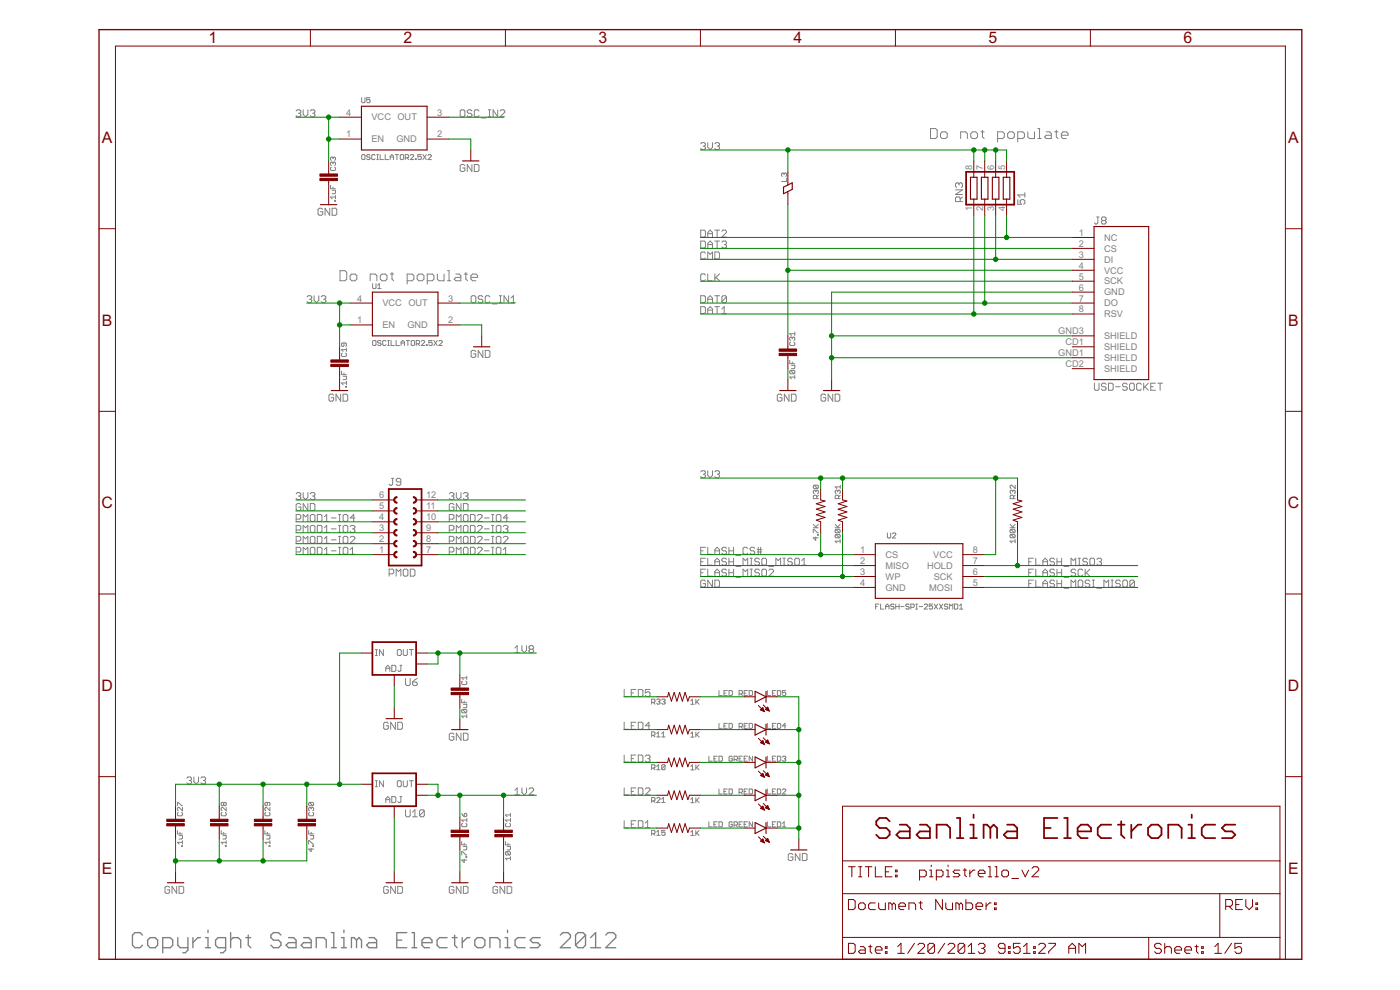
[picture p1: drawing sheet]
<svg xmlns="http://www.w3.org/2000/svg" width="420mm" height="297mm" viewBox="0 0 420 297" stroke-linecap="round" stroke-linejoin="round" font-family="sans-serif">
<defs><g id="words">
<g font-size="5.3" fill="#800000">
<text x="62.6" y="13">1</text>
<text x="121.1" y="13">2</text>
<text x="179.6" y="13">3</text>
<text x="238.2" y="13">4</text>
<text x="296.7" y="13">5</text>
<text x="355.2" y="13">6</text>
<text x="30.6" y="42.9">A</text>
<text x="386.6" y="42.9">A</text>
<text x="30.6" y="97.7">B</text>
<text x="386.6" y="97.7">B</text>
<text x="30.5" y="152.5">C</text>
<text x="386.5" y="152.5">C</text>
<text x="30.5" y="207.3">D</text>
<text x="386.5" y="207.3">D</text>
<text x="30.6" y="262.1">E</text>
<text x="386.6" y="262.1">E</text>
</g>
<g font-size="3.1" fill="#808080">
<text x="103.9" y="34.7">4</text>
<text x="131.2" y="34.7">3</text>
<text x="103.9" y="41.3">1</text>
<text x="111.5" y="36.1">VCC OUT</text>
<text x="131.2" y="41.3">2</text>
<text x="111.5" y="42.7">EN</text>
<text x="119" y="42.7">GND</text>
<text x="291.8" y="51.1" transform="rotate(-90 291.8 51.1)">8</text>
<text x="295.1" y="51.1" transform="rotate(-90 295.1 51.1)">7</text>
<text x="298.3" y="51.1" transform="rotate(-90 298.3 51.1)">6</text>
<text x="301.6" y="51.1" transform="rotate(-90 301.6 51.1)">5</text>
<text x="291.8" y="63.4" transform="rotate(-90 291.8 63.4)">1</text>
<text x="295.1" y="63.4" transform="rotate(-90 295.1 63.4)">2</text>
<text x="298.3" y="63.4" transform="rotate(-90 298.3 63.4)">3</text>
<text x="301.6" y="63.4" transform="rotate(-90 301.6 63.4)">4</text>
<text x="323.8" y="70.8">1</text>
<text x="323.8" y="74.1">2</text>
<text x="323.8" y="77.3">3</text>
<text x="331.4" y="75.5">CS</text>
<text x="331.4" y="72.2">NC</text>
<text x="323.8" y="83.9">5</text>
<text x="323.8" y="80.6">4</text>
<text x="331.4" y="78.8">DI</text>
<text x="331.4" y="82.1">VCC</text>
<text x="323.8" y="87.2">6</text>
<text x="331.4" y="88.6">GND</text>
<text x="331.4" y="85.4">SCK</text>
<text x="107.2" y="90.5">4</text>
<text x="114.8" y="91.9">VCC OUT</text>
<text x="134.5" y="90.5">3</text>
<text x="323.8" y="90.5">7</text>
<text x="323.8" y="93.8">8</text>
<text x="331.4" y="91.9">DO</text>
<text x="331.4" y="95.2">RSV</text>
<text x="107.2" y="97">1</text>
<text x="114.8" y="98.5">EN</text>
<text x="122.2" y="98.5">GND</text>
<text x="134.5" y="97">2</text>
<text x="317.6" y="100.3">GND3</text>
<text x="331.4" y="101.8">SHIELD</text>
<text x="317.6" y="106.9">GND1</text>
<text x="319.8" y="103.6">CD1</text>
<text x="331.4" y="105">SHIELD</text>
<text x="319.8" y="110.2">CD2</text>
<text x="331.4" y="108.3">SHIELD</text>
<text x="331.4" y="111.6">SHIELD</text>
<text x="113.8" y="149.5">6</text>
<text x="127.9" y="149.5">12</text>
<text x="113.8" y="152.8">5</text>
<text x="127.9" y="152.8">11</text>
<text x="113.8" y="159.4">3</text>
<text x="113.8" y="156.1">4</text>
<text x="127.9" y="159.4">9</text>
<text x="127.9" y="156.1">10</text>
<text x="113.8" y="165.9">1</text>
<text x="113.8" y="162.7">2</text>
<text x="127.9" y="165.9">7</text>
<text x="127.9" y="162.7">8</text>
<text x="258.1" y="165.9">1</text>
<text x="265.7" y="167.4">CS</text>
<text x="280.1" y="167.4">VCC</text>
<text x="292" y="165.9">8</text>
<text x="258.1" y="169.2">2</text>
<text x="258.1" y="172.5">3</text>
<text x="265.7" y="170.7">MISO</text>
<text x="265.7" y="174">WP</text>
<text x="278.2" y="170.7">HOLD</text>
<text x="280.2" y="174">SCK</text>
<text x="292" y="169.2">7</text>
<text x="292" y="172.5">6</text>
<text x="258.1" y="175.8">4</text>
<text x="265.7" y="177.2">GND</text>
<text x="278.9" y="177.2">MOSI</text>
<text x="292" y="175.8">5</text>
</g>
</g></defs>
<g fill="none" stroke="#808080" stroke-width=".4">
<path d="M62.4 279.1v.7M69.2 279.8v4.6M99.4 279.8h.8v4.6M103.2 279.1v.7M122.1 279.8h-3v4.6h3M123.6 279.8h.8v4.6M152.3 279.1v.7M42.8 280.6l-.8-.8h-1.5l-.7 .8v3l.7 .8h1.5l.8-.8M45 281.3h1.6l.7 .8v1.5l-.7 .8h-1.6l-.7-.8v-1.5zM48.8 284.4h2.3l.7-.8v-1.5l-.7-.8h-2.3v4.6M53.4 281.3v2.3l.7 .8h2.3M56.4 281.3v3.8l-.8 .8h-.7"/>
<path d="M57.9 281.3v3.1M60.2 281.3h-.8l-1.5 1.5M61.7 284.4h1.5M61.7 281.3h.7v3.1M67.7 284.4h-2.3l-.7-.8v-1.5l.7-.8h2.3v3.8l-.7 .8h-.8M69.2 282.1l.8-.8h1.5l.7 .8v2.3M73.7 281.3h1.6M74.5 280.6v3l.8 .8M84.3 280.6l-.7-.8h-1.5l-.8 .8v.7l.8 .8h1.5l.7 .7v.8l-.7 .8h-1.5l-.8-.8M86.6 281.3h1.5l.8 .8v2.3h-2.3l-.8-.8 .8-.8h2.3M91.1 281.3h1.5l.8 .8v2.3h-2.3l-.7-.8 .7-.8h2.3M94.9 284.4v-3.1h2.3l.7 .8v2.3"/>
<path d="M99.4 284.4h1.5M102.5 284.4h1.5M102.5 281.3h.7v3.1M107 282.1l-.8-.8h-.7v3.1M107 282.1v2.3M107 282.1l.7-.8 .8 .8v2.3M110.8 281.3h1.5l.7 .8v2.3h-2.2l-.8-.8 .8-.8h2.2M119.1 282.1h1.5M123.6 284.4h1.5M126.6 282.8h3v-.7l-.7-.8h-1.5l-.8 .8v1.5l.8 .8h1.5M134.2 281.3h-2.3l-.7 .8v1.5l.7 .8h2.3M135.7 281.3h1.5"/>
<path d="M136.4 280.6v3l.8 .8M138.7 281.3v3.1M141 281.3h-.8l-1.5 1.5M142.5 282.1l.8-.8h1.5l.7 .8v1.5l-.7 .8h-1.5l-.8-.8zM147 284.4v-3.1h2.3l.8 .8v2.3M151.6 284.4h1.5M151.6 281.3h.7v3.1M157.6 281.3h-2.3l-.7 .8v1.5l.7 .8h2.3M162.1 281.3h-2.2l-.8 .8 .8 .7h1.5l.7 .8-.7 .8h-2.3M168.2 280.6l.7-.8h1.5l.8 .8v.7l-3 3.1h3M175.7 280.6l-.7-.8h-1.5l-.8 .8v3M175.7 280.6v3l-.7 .8h-1.5l-.8-.8"/>
<path d="M175.7 280.6l-3 3M177.2 284.4h3.1M177.2 281.3l1.6-1.5v4.6M181.8 280.6l.7-.8h1.5l.8 .8v.7l-3 3.1h3"/>
</g>
<g fill="none" stroke="#808080" stroke-width=".3">
<path d="M88.9 33.3l.3-.3h.7l.4 .3v.4l-.4 .3M89.6 34h.3M89.9 34l.4 .4-.4 .7h-.7l-.3-.4M91 33v1.4l.7 .7 .7-.7v-1.4M93.1 33.3l.4-.3h.7l.3 .3v.4l-.3 .3M93.8 34h.4M94.2 34l.3 .4-.3 .7h-.7l-.4-.4M108.5 29.3v1.3l.3 .2h.5l.2-.2v-1.3M111.1 29.3h-1.1v.8l.8-.3 .3 .3v.5l-.3 .2h-.5l-.3-.2M138.5 33h.6l.4 .3v1.4l-.4 .4h-.6l-.4-.4v-1.4zM141.6 33.3l-.3-.3h-.7l-.4 .3v.4l.4 .3h.7l.3 .4v.3l-.3 .4h-.7l-.4-.4M143.7 33.3l-.3-.3h-.7l-.4 .3v1.4l.4 .4h.7l.3-.4"/>
<path d="M144.5 35.4h1.4M146.6 33h.7M146.6 35.1h.7M146.9 33v2.1M149.4 33v2.1l-1.4-2.1v2.1M150.1 33.3l.4-.3h.7l.3 .3v.4l-1.4 1.4h1.4M279.3 38.6h1.5l.5 .5v2l-.5 .5h-1.5zM294.4 39.6h1M294.9 39.1v2l.5 .5M308.5 39.6v1.5l.4 .5h1.6v-2M311.5 38.6h.5v3M314 39.6h1l.5 .5v1.5h-1.5l-.5-.5 .5-.5h1.5"/>
<path d="M316.5 39.6h1M317 39.1v2l.5 .5M99.2 55.6v1h1.5M99.4 50.2l-.2 .2v.5l.2 .3h1l.3-.3v-.5l-.3-.2M99.7 57.1h1v.8l-.3 .2h-.7M99.9 47.4l-.2-.3-.5 .3v.5l.2 .2M99.9 47.4l.3-.3 .5 .3v.5l-.3 .2M99.9 48.9l.3-.3 .5 .3v.5l-.3 .3M99.9 48.9l-.2-.3-.5 .3v.5l.2 .3M99.9 47.4v.2M99.9 48.9v.2M99.9 56.1v.5"/>
<path d="M100.7 58.6v1M100.7 59.1h-1.5l.5 .5M108.8 46.4h.5l.2 .2v1l-.2 .3h-.5l-.3-.3v-1zM111.1 46.6l-.3-.2h-.5l-.3 .5 .8 .2 .3 .5-.3 .3h-.5l-.3-.3M112.6 46.6l-.3-.2h-.5l-.2 .2v1l.2 .3h.5l.3-.3M113.1 46.4h.5M113.1 47.9h.5M113.3 46.4v1.5M114.1 46.4v1.5h1M115.6 46.4v1.5h1M117.1 47.1h1M117.1 47.9v-1l.5-.5 .5 .5v1"/>
<path d="M118.6 46.4h1M119.1 46.4v1.5M120.4 46.4h.5l.2 .2v1l-.2 .3h-.5l-.3-.3v-1zM121.6 47.4h.8l.2-.3v-.5l-.2-.2h-.8v1.5M122.1 47.4l.5 .5M123.1 46.6l.3-.2h.5l.2 .2v.3l-1 1h1M124.7 47.6h.2v.3h-.2zM126.4 46.4h-1v.7l.5-.2 .5 .2v.5l-.2 .3h-.5l-.3-.3M126.9 46.4l1 1.5M127.9 46.4l-1 1.5M128.4 46.6l.3-.2h.5l.2 .2v.3l-1 1h1M139.5 49.7l-.4-.3h-.6l-.4 .3v1.4l.4 .4h.6l.4-.4v-.7h-.7"/>
<path d="M141.6 49.4v2.1l-1.4-2.1v2.1M142.3 49.4h1.1l.3 .3v1.4l-.3 .4h-1.1zM210.3 43.1l.4-.3h.6l.4 .3v.4l-.4 .3M211 43.8h.3M211.3 43.8l.4 .4v.3l-.4 .4h-.6l-.4-.4M212.4 42.8v1.4l.7 .7 .7-.7v-1.4M214.5 43.1l.4-.3h.7l.3 .3v.4l-.3 .3M215.2 43.8h.4M215.6 43.8l.3 .4v.3l-.3 .4h-.7l-.4-.4M235.3 52.2l.3-.3 .5 .3v.5l-.3 .2M235.3 52.2l-.2-.3-.6 .3v.5l.3 .2M235.3 52.2v.2"/>
<path d="M236.1 53.4v1h-1.6M282.3 40.1l.5-.5h1l.5 .5v1l-.5 .5h-1l-.5-.5zM286.8 57h2.1l-2.1 1.4h2.1M287.8 55.2l-.3-.4h-.4l-.3 .4v.7l.3 .4M287.8 55.2l.4-.4h.3l.4 .4v.7l-.4 .4M287.8 55.2v.3M288.3 41.6v-2h1.5l.5 .5v1.5M288.9 59.1l-.7 .7M291.3 40.1l.5-.5h1l.5 .5v1l-.5 .5h-1l-.5-.5zM299.4 41.6h1.5l.5-.5v-1l-.5-.5h-1.5v3M302.4 40.1l.5-.5h1l.5 .5v1l-.5 .5h-1l-.5-.5zM305.4 41.6h1.5l.5-.5v-1l-.5-.5h-1.5v3"/>
<path d="M305.5 59.9v1.4h1l-.3-.7v-.3l.3-.4h.7l.4 .4v.7l-.4 .3M307.6 57.8v1.4M307.6 58.5h-2.1l.7 .7M311.5 41.6h1M318.5 40.6h2v-.5l-.5-.5h-1l-.5 .5v1l.5 .5h1M96.9 62.8l-.4-.3h-.7l-.4 .3v1.4l.4 .4h.7l.4-.4v-.7h-.8M99 62.5v2.1l-1.4-2.1v2.1M99.7 62.5h1l.4 .3v1.4l-.4 .4h-1zM100.4 60.1h.3v.3h-.3zM210.3 69h1l.4 .4v1.4l-.4 .3h-1zM210.3 72.3h1l.4 .4v1.4l-.4 .3h-1zM211.7 76l-.4-.4h-.6l-.4 .4v1.4l.4 .3h.6l.4-.3"/>
<path d="M212.4 71.1v-1.4l.7-.7 .7 .7v1.4M212.4 74.4v-1.4l.7-.7 .7 .7v1.4M212.4 77.7v-2.1l.7 .7 .7-.7v2.1M212.4 73.4h1.4M212.4 70.1h1.4M214.5 75.6h1.1l.3 .4v1.4l-.3 .3h-1.1zM214.5 72.3h1.4M214.5 69h1.4M215.2 69v2.1M215.2 72.3v2.1M216.6 72.7l.4-.4h.7l.3 .4-.3 .7M216.6 69.4l.4-.4h.7l.3 .4v.3l-1.4 1.4h1.4"/>
<path d="M217.3 73.4h.4M217.7 73.4l.3 .3v.4l-.3 .3h-.7l-.4-.3M288.2 60.5v-1.1l-.4-.3h-.7l-.3 .3v1.1h2.1M329.1 65.1h.7M329.5 65.1v1.8l-.4 .3h-.3l-.4-.3M330.9 66.2l-.3-.4v-.4l.3-.3h.7l.4 .3v.4l-.4 .4M330.9 66.2l-.3 .3v.4l.3 .3h.7l.4-.3v-.4l-.4-.3M330.9 66.2h.7M92.2 89.1l.3-.4h.7l.4 .4-.4 .7M92.9 89.8h.3M93.2 89.8l.4 .3v.4l-.4 .3h-.7l-.3-.3M94.3 88.7v1.4l.7 .7 .7-.7v-1.4"/>
<path d="M96.4 89.1l.4-.4h.7l.3 .4-.3 .7M97.1 89.8h.4M97.5 89.8l.3 .3v.4l-.3 .3h-.7l-.4-.3M102 81.2h1.5l.6 .5v2l-.6 .5h-1.5zM105.1 82.7l.5-.5h1l.5 .5v1l-.5 .5h-1l-.5-.5zM111.1 84.2v-2h1.5l.5 .5v1.5M111.8 85.1v1.3l.3 .2 .7-.2v-1.3M113.3 86.6h1M113.3 85.6l.5-.5v1.5M114.1 82.7l.5-.5h1l.5 .5v1l-.5 .5h-1l-.5-.5zM117.2 82.2h1M117.6 81.7v2l.6 .5"/>
<path d="M122.2 84.2h1.5l.5-.5v-1l-.5-.5h-1.5v3M125.2 82.7l.5-.5h1l.5 .5v1l-.5 .5h-1l-.5-.5zM128.2 84.2h1.6l.4-.5v-1l-.4-.5h-1.6v3M131.3 82.2v1.5l.5 .5h1.5v-2M134.3 84.2h1M134.3 81.2h.5v3M136.8 82.2h1l.5 .5v1.5h-1.5l-.5-.5 .5-.5h1.5M139.3 82.2h1M139.8 81.7v2l.5 .5M141.3 83.2h2v-.5l-.5-.5h-1l-.5 .5v1l.5 .5h1M141.7 88.7h.7l.4 .4v1.4l-.4 .3h-.7l-.3-.3v-1.4zM144.9 89.1l-.4-.4h-.7l-.3 .7 .3 .4h.7l.4 .3v.4l-.4 .3h-.7l-.3-.3"/>
<path d="M147 89.1l-.3-.4h-.7l-.4 .4v1.4l.4 .3h.7l.3-.3M147.7 91.2h1.4M149.8 88.7h.8M149.8 90.8h.8M150.2 88.7v2.1M152.7 88.7v2.1l-1.4-2.1v2.1M153.4 90.8h1.4M153.4 89.4l.7-.7v2.1M210.3 88.7h1l.4 .4v1.4l-.4 .3h-1zM210.3 92h1l.4 .4v1.4l-.4 .3h-1zM211.7 82.5l-.4-.3h-.6l-.4 .3v1.4l.4 .4h.6l.4-.4M212.4 82.2v2.1h1.4"/>
<path d="M212.4 90.8v-1.4l.7-.7 .7 .7v1.4M212.4 94.1v-1.4l.7-.7 .7 .7v1.4M212.4 89.8h1.4M212.4 93.1h1.4M214.5 82.2v2.1M214.5 88.7h1.4M214.5 92h1.4M214.9 83.2l1 1.1M215.2 88.7v2.1M215.2 92v2.1M215.9 82.2l-1.4 1.4M216.6 94.1h1.4"/>
<path d="M216.6 92.7l.7-.7v2.1M218 89.1v1.4l-.3 .3h-.7l-.4-.3M218 89.1l-.3-.4h-.7l-.4 .4v1.4M218 89.1l-1.4 1.4M238.5 99.6v1M100.1 118.6l-.3-.3h-.7l-.4 .3v1.4l.4 .4h.7l.3-.4v-.7h-.7M102.2 118.3v2.1l-1.4-2.1v2.1M102.5 111.4v1h1.5M102.7 105.9l-.2 .3v.5l.2 .3h1l.3-.3-.3-.8M103 118.3h1l.4 .3v1.4l-.4 .4h-1zM103 112.9h1v.8l-.3 .2h-.7M103.2 102.9v.8l-.2 .2-.5-.2v-.5l.2-.3h1l.3 .3-.3 .7"/>
<path d="M103.2 111.9v.5M103.7 115.9h.3v.3h-.3zM104 114.9h-1.5l.5 .5M104 104.4v1M104 114.4v1M104 104.9h-1.5l.5 .5M111.8 102.4l.3-.2h.5l.2 .2v1l-.2 .3h-.5l-.3-.3zM114.3 102.4l-.2-.2h-.5l-.3 .2 .3 .5h.5l.2 .3-.2 .5h-.5l-.3-.3M115.8 102.4l-.2-.2h-.5l-.2 .2v1l.2 .3h.5l.2-.3M116.4 102.2h.5M116.4 103.7h.5M116.6 102.2v1.5"/>
<path d="M117.4 102.2v1.5h1M118.9 102.2v1.5h1M120.4 102.9h1M120.4 103.7v-1l.5-.5 .5 .5v1M121.9 102.2h1M122.4 102.2v1.5M123.7 102.2h.5l.2 .2v1l-.2 .3h-.5l-.3-.3v-1zM124.9 103.2h.8l.2-.3v-.5l-.2-.2h-.8v1.5M125.4 103.2l.5 .5M126.4 102.4l.3-.2h.5l.2 .2v.3l-1 1h1M127.9 103.4h.3v.3h-.3zM129.7 102.2h-1v.7l.5-.2 .5 .2v.5l-.2 .3h-.6l-.2-.3"/>
<path d="M130.2 102.2l1 1.5M131.2 102.2l-1 1.5M131.7 102.4l.3-.2h.5l.2 .2v.3l-1 1h1M142.8 105.5l-.4-.4h-.7l-.3 .4v1.4l.3 .4h.7l.4-.4v-.7h-.7M144.9 105.1v2.2l-1.4-2.2v2.2M145.6 105.1h1.1l.3 .4v1.4l-.3 .4h-1.1zM234.7 118.6l-.4-.3h-.7l-.3 .3v1.4l.3 .4h.7l.4-.4v-.7h-.7M236.8 118.3v2.1l-1.4-2.1v2.1M237 108.1v1h1.5M237.3 102.7l-.3 .2v.5l.3 .3h1l.2-.3v-.5l-.2-.2M237.3 111.1h1l.2 .3v.5l-.2 .2M237.3 111.1l-.3 .3v.5l.3 .2h1"/>
<path d="M237.3 111.1l1 1M237.5 118.3h1l.4 .3v1.4l-.4 .4h-1zM237.5 109.6h1v.8l-.2 .2h-.8M237.8 101.4l.2-.2 .5 .2v.5l-.2 .3M237.8 101.4l-.3-.2-.5 .2v.5l.3 .3M237.8 101.4v.2M237.8 108.6v.5M238.5 113.1h-1.5l.5 .5M238.5 112.6v1M238.5 100.1h-1.5l.5 .5M247.8 118.6l-.3-.3h-.8l-.3 .3v1.4l.3 .4h.8l.3-.4v-.7h-.7M249.9 118.3v2.1l-1.4-2.1v2.1"/>
<path d="M250.6 118.3h1.1l.3 .3v1.4l-.3 .4h-1.1zM328.4 115v1.7l.4 .4h.7l.3-.4v-1.7M332 115.3l-.4-.3h-.7l-.3 .3v.4l.3 .3h.7l.4 .4v.3l-.4 .4h-.7l-.3-.4M332.7 115h1l.4 .3v1.4l-.4 .4h-1zM334.8 116h1.4M338.3 115.3l-.4-.3h-.7l-.3 .3v.4l.3 .3h.7l.4 .4v.3l-.4 .4h-.7l-.3-.4M339 115.3l.4-.3h.7l.3 .3v1.4l-.3 .4h-.7l-.4-.4zM342.5 115.3l-.3-.3h-.7l-.4 .3v1.4l.4 .4h.7l.3-.4M343.2 115v2.1M343.6 116l1 1.1M344.6 115l-1.4 1.4M345.4 116h.7"/>
<path d="M346.8 115h-1.4v2.1h1.4M347.5 115h1.4M348.2 115v2.1M88.9 155.8h1l.4-.4v-.7l-.4-.3h-1v2.1M88.9 159h1l.4-.3v-.7l-.4-.4h-1v2.1M88.9 148.1l.3-.3h.7l.4 .3v.4l-.4 .3M89.6 148.8h.3M89.9 148.8l.4 .4-.4 .7h-.7l-.3-.4M90.3 151.4l-.4-.3h-.7l-.3 .3v1.4l.3 .4h.7l.4-.4v-.7h-.7M91 147.8v1.4l.7 .7 .7-.7v-1.4M91 156.5v-2.1l.7 .7 .7-.7v2.1M91 159.7v-2.1l.7 .7 .7-.7v2.1"/>
<path d="M92.4 151.1v2.1l-1.4-2.1v2.1M93.1 158l.4-.4h.7l.3 .4v1.4l-.3 .3h-.7l-.4-.3zM93.1 151.1h1.1l.3 .3v1.4l-.3 .4h-1.1zM93.1 154.7l.4-.3h.7l.3 .3v1.4l-.3 .4h-.7l-.4-.4zM93.1 148.1l.4-.3h.7l.3 .3v.4l-.3 .3M93.8 148.8h.4M94.2 148.8l.3 .4-.3 .7h-.7l-.4-.4M95.2 154.4h1.1l.3 .3v1.4l-.3 .4h-1.1zM95.2 157.6h1.1l.3 .4v1.4l-.3 .3h-1.1zM97.3 155.1l.7-.7v2.1M97.3 158.3l.7-.7v2.1M97.3 159.7h1.4"/>
<path d="M97.3 156.5h1.4M99.5 158.7h1.4M99.5 155.4h1.4M101.6 157.6h.7M101.6 159.7h.7M101.6 154.4h.7M101.6 156.5h.7M101.9 154.4v2.1M101.9 157.6v2.1M103 154.7l.3-.3h.7l.4 .3v1.4l-.4 .4h-.7l-.3-.4zM103 158l.3-.4h.7l.4 .4v1.4l-.4 .3h-.7l-.3-.3zM105.1 158l.4-.4h.7l.3 .4v.3l-.3 .4"/>
<path d="M105.8 158.7h.4M106.2 158.7l.3 .3v.4l-.3 .3h-.7l-.4-.3M106.5 155.4h-1.4l1.1-1v2.1M117.5 143.5h.7M117.8 143.5v1.8l-.3 .3-.7-.3M120.3 144.6h-1l-.4-.4v-.3l.4-.4h.7l.3 .4v1.4l-.3 .3h-.7l-.4-.3M134.8 155.8h1.1l.3-.4v-.7l-.3-.3h-1.1v2.1M134.8 159h1.1l.3-.3v-.7l-.3-.4h-1.1v2.1M134.8 148.1l.4-.3h.7l.3 .3v.4l-.3 .3M135.5 148.8h.4M135.9 148.8l.3 .4v.3l-.3 .4h-.7l-.4-.4M136.2 151.4l-.3-.3h-.7l-.4 .3v1.4l.4 .4h.7l.3-.4v-.7h-.7"/>
<path d="M136.9 147.8v1.4l.7 .7 .7-.7v-1.4M136.9 156.5v-2.1l.7 .7 .7-.7v2.1M136.9 159.7v-2.1l.7 .7 .7-.7v2.1M138.3 151.1v2.1l-1.4-2.1v2.1M139.1 151.1h1l.4 .3v1.4l-.4 .4h-1zM139.1 148.1l.3-.3h.7l.4 .3v.4l-.4 .3M139.4 154.4h.7l.4 .3v1.4l-.4 .4h-.7l-.3-.4v-1.4zM139.4 157.6h.7l.4 .4v1.4l-.4 .3h-.7l-.3-.3v-1.4zM139.8 148.8h.3M140.1 148.8l.4 .4v.3l-.4 .4h-.7l-.3-.4M141.2 157.6h1l.4 .4v1.4l-.4 .3h-1zM141.2 154.4h1l.4 .3v1.4l-.4 .4h-1z"/>
<path d="M143.3 154.7l.3-.3h.7l.4 .3v.4l-1.4 1.4h1.4M143.3 158l.3-.4h.7l.4 .4v.3l-1.4 1.4h1.4M145.4 158.7h1.4M145.4 155.4h1.4M147.5 157.6h.7M147.5 159.7h.7M147.5 154.4h.7M147.5 156.5h.7M147.9 154.4v2.1M147.9 157.6v2.1M148.9 158l.4-.4h.7l.3 .4v1.4l-.3 .3h-.7l-.4-.3zM149.3 154.4h.7l.3 .3v1.4l-.3 .4h-.7l-.4-.4v-1.4z"/>
<path d="M151 158l.4-.4h.7l.3 .4v.3l-.3 .4M151.7 158.7h.4M152.1 158.7l.3 .3v.4l-.3 .3h-.7l-.4-.3M152.4 155.4h-1.4l1.1-1v2.1M210.3 141.6l.4-.4h.6l.4 .4v.3l-.4 .4M211 142.3h.3M211.3 142.3l.4 .3v.4l-.4 .3h-.6l-.4-.3M212.4 141.2v1.4l.7 .7 .7-.7v-1.4M214.5 141.6l.4-.4h.7l.3 .4v.3l-.3 .4M215.2 142.3h.4M215.6 142.3l.3 .3v.4l-.3 .3h-.7l-.4-.3M244.1 159.9v-1.1l1.5 1.1"/>
<path d="M244.1 158.3h1.5M244.1 157.3l1 1M244.3 145.6l-.2 .2v.5l.2 .3h1.1M244.3 145.6h1.1l.2 .2v.5l-.2 .3M244.3 145.6l1.1 1M244.9 147.3l-.3-.2-.5 .2v.5l.2 .3M244.9 147.3l.2-.2 .5 .2v.5l-.2 .3M244.9 147.3v.3M245.1 149.6v-.8l-.2-.2h-.6l-.2 .2v.8h1.5M245.6 157.3l-.8 .8M245.6 148.6l-.5 .5M250.6 158.3h1.5"/>
<path d="M250.6 157.3l1 1M250.9 158.8l-.3 .3v.5l.3 .3h1M250.9 158.8h1l.2 .3v.5l-.2 .3M250.9 158.8l1 1.1M251.4 147.3l-.2-.2-.5 .2v.5l.2 .3M251.4 147.3l.3-.2 .5 .2v.5l-.3 .3M251.4 147.3v.3M251.7 149.6v-.8l-.3-.2h-.5l-.2 .2v.8h1.5M252.1 157.3l-.7 .8M252.2 145.6v1M252.2 148.6l-.5 .5M252.2 146.1h-1.5l.5 .5"/>
<path d="M266.3 159.9v1.3l.3 .2h.5l.2-.2v-1.3M303.1 158.3h1.6M303.1 157.3l1 1M303.4 158.8h1l.3 .3v.5l-.3 .3M303.4 158.8l-.3 .3v.5l.3 .3h1M303.4 158.8l1 1.1M303.9 147.3l-.2-.2-.5 .2v.5l.2 .3M303.9 147.3l.3-.2 .5 .2v.5l-.3 .3M303.9 147.3v.3M304.2 149.6v-.8l-.3-.2h-.5l-.2 .2v.8h1.5M304.7 157.3l-.8 .8M304.7 145.6v1l-1-1-.5 .2v.5l.2 .3"/>
<path d="M304.7 148.6l-.5 .5M88.9 162.3h1l.4-.3v-.7l-.4-.4h-1v2.1M88.9 165.6h1l.4-.3v-.8l-.4-.3h-1v2.1M91 166.3v-2.1l.7 .7 .7-.7v2.1M91 163v-2.1l.7 .7 .7-.7v2.1M93.1 161.3l.4-.4h.7l.3 .4v1.4l-.3 .3h-.7l-.4-.3zM93.1 164.5l.4-.3h.7l.3 .3v1.5l-.3 .3h-.7l-.4-.3zM95.2 160.9h1.1l.3 .4v1.4l-.3 .3h-1.1zM95.2 164.2h1.1l.3 .3v1.5l-.3 .3h-1.1zM97.3 166.3h1.4M97.3 164.9l.7-.7v2.1M97.3 161.6l.7-.7v2.1"/>
<path d="M97.3 163h1.4M99.5 165.3h1.4M99.5 162h1.4M101.6 164.2h.7M101.6 166.3h.7M101.6 160.9h.7M101.6 163h.7M101.9 160.9v2.1M101.9 164.2v2.1M103 161.3l.3-.4h.7l.4 .4v1.4l-.4 .3h-.7l-.3-.3zM103 164.5l.3-.3h.7l.4 .3v1.5l-.4 .3h-.7l-.3-.3zM105.1 166.3h1.4"/>
<path d="M105.1 164.9l.7-.7v2.1M105.1 161.3l.4-.4h.7l.3 .4v.3l-1.4 1.4h1.4M116.8 172.2h1l.4-.4v-.7l-.4-.3h-1v2.1M118.9 172.9v-2.1l.7 .7 .7-.7v2.1M121.3 170.8h.8l.3 .3v1.4l-.3 .4h-.8l-.3-.4v-1.4zM123.1 170.8h1.1l.3 .3v1.4l-.3 .4h-1.1zM134.8 162.3h1.1l.3-.3v-.7l-.3-.4h-1.1v2.1M134.8 165.6h1.1l.3-.3v-.8l-.3-.3h-1.1v2.1M136.9 166.3v-2.1l.7 .7 .7-.7v2.1M136.9 163v-2.1l.7 .7 .7-.7v2.1M139.1 164.5l.3-.3h.7l.4 .3v1.5l-.4 .3h-.7l-.3-.3zM139.4 160.9h.7l.4 .4v1.4l-.4 .3h-.7l-.3-.3v-1.4z"/>
<path d="M141.2 164.2h1l.4 .3v1.5l-.4 .3h-1zM141.2 160.9h1l.4 .4v1.4l-.4 .3h-1zM143.3 164.5l.3-.3h.7l.4 .3v.4l-1.4 1.4h1.4M143.3 161.3l.3-.4h.7l.4 .4v.3l-1.4 1.4h1.4M145.4 165.3h1.4M145.4 162h1.4M147.5 164.2h.7M147.5 166.3h.7M147.5 160.9h.7M147.5 163h.7M147.9 160.9v2.1M147.9 164.2v2.1"/>
<path d="M149.3 164.2h.7l.3 .3v1.5l-.3 .3h-.7l-.4-.3v-1.5zM149.3 160.9h.7l.3 .4v1.4l-.3 .3h-.7l-.4-.3v-1.4zM151 164.9l.7-.7v2.1M151 161.3l.4-.4h.7l.3 .4v.3l-1.4 1.4h1.4M151 166.3h1.4M210.3 171.8h.7M210.3 168.6h.7M210.3 165.3h.7M211.7 170.8h-1.4v2.1M211.7 174.4l-.4-.3h-.6l-.4 .3v1.4l.4 .3h.6l.4-.3v-.7h-.7M211.7 164.2h-1.4v2.1M211.7 167.5h-1.4v2.1"/>
<path d="M212.4 170.8v2.1h1.4M212.4 164.2v2.1h1.4M212.4 167.5v2.1h1.4M213.8 174.1v2l-1.4-2v2M214.5 174.1h1.1l.3 .3v1.4l-.3 .3h-1.1zM214.5 166.3v-1.4l.7-.7 .7 .7v1.4M214.5 169.6v-1.4l.7-.7 .7 .7v1.4M214.5 172.9v-1.4l.7-.7 .7 .7v1.4M214.5 171.8h1.4M214.5 168.6h1.4M214.5 165.3h1.4M218 171.1l-.3-.3h-.7l-.4 .3v.4l.4 .3h.7l.3 .4v.3l-.3 .4h-.7l-.4-.4"/>
<path d="M218 164.5l-.3-.3h-.7l-.4 .3v.4l.4 .4h.7l.3 .3v.4l-.3 .3h-.7l-.4-.3M218 167.8l-.3-.3h-.7l-.4 .3v.4l.4 .4h.7l.3 .3v.3l-.3 .4h-.7l-.4-.4M218.8 164.2v2.1M218.8 167.5v2.1M218.8 170.8v2.1M218.8 171.8h1.4M218.8 168.6h1.4M218.8 165.3h1.4M220.2 164.2v2.1M220.2 167.5v2.1M220.2 170.8v2.1M220.9 173.2h1.4"/>
<path d="M220.9 169.9h1.4M220.9 166.7h1.4M223 169.6v-2.1l.7 .7 .7-.7v2.1M223 172.9v-2.1l.7 .7 .7-.7v2.1M224.4 164.5l-.4-.3h-.6l-.4 .3v1.5l.4 .3h.6l.4-.3M225.1 170.8h.7M225.1 172.9h.7M225.1 167.5h.7M225.1 169.6h.7M225.5 167.5v2.1M225.5 170.8v2.1M226.5 164.5l-.3-.3h-.7l-.4 .3v.4l.4 .4h.7l.3 .3v.4l-.3 .3h-.7l-.4-.3"/>
<path d="M227.2 164.9h1.4M227.2 165.6h1.4M227.6 164.2v2.1M227.9 171.1l-.3-.3h-.7l-.4 .3v.4l.4 .3h.7l.3 .4v.3l-.3 .4h-.7l-.4-.4M227.9 167.8l-.3-.3h-.7l-.4 .3v.4l.4 .4h.7l.3 .3v.3l-.3 .4h-.7l-.4-.4M228.3 164.2v2.1M229 170.8h.7l.3 .3v1.4l-.3 .4h-.7l-.4-.4v-1.4zM229 167.5h.7l.3 .3v1.4l-.3 .4h-.7l-.4-.4v-1.4zM230.7 171.1l.4-.3h.7l.4 .3v.4l-1.5 1.4h1.5M230.7 169.9h1.5M232.9 169.6v-2.1l.7 .7 .7-.7v2.1M235 167.5h.7"/>
<path d="M235 169.6h.7M235.3 167.5v2.1M237.8 167.8l-.4-.3h-.7l-.3 .3v.4l.3 .4h.7l.4 .3v.3l-.4 .4h-.7l-.3-.4M238.8 167.5h.8l.3 .3v1.4l-.3 .4h-.8l-.3-.4v-1.4zM240.6 169.6h1.4M240.6 168.2l.7-.7v2.1M244.8 161.1v1l-.7-.7h1.5M245.3 160.4h.3v.2h-.3zM250.9 160.4l1 1M250.9 160.4l-.3 .2v.5l.3 .3h1M250.9 160.4h1l.2 .2v.5l-.2 .3M252.1 162.4h-1.5l.5 .5"/>
<path d="M252.1 161.9v1M267.8 160.2l.3-.3h.5l.2 .3v.2l-1 1h1M303.4 160.4l-.3 .2v.5l.3 .3h1M303.4 160.4h1l.3 .2v.5l-.3 .3M303.4 160.4l1 1M304.7 162.4h-1.6l.5 .5M304.7 161.9v1M308.7 175.1h.8M308.7 171.8h.8M308.7 168.6h.8M310.2 170.8h-1.5v2.1M310.2 174.1h-1.5v2"/>
<path d="M310.2 167.5h-1.5v2.1M310.9 170.8v2.1h1.4M310.9 174.1v2h1.4M310.9 167.5v2.1h1.4M313 175.1h1.4M313 171.8h1.4M313 169.6v-1.4l.7-.7 .7 .7v1.4M313 172.9v-1.4l.7-.7 .7 .7v1.4M313 176.1v-1.3l.7-.7 .7 .7v1.3M313 168.6h1.4M316.5 171.1l-.4-.3h-.7l-.3 .3v.4l.3 .3h.7l.4 .4v.3l-.4 .4h-.7l-.3-.4M316.5 174.4l-.4-.3h-.7l-.3 .3v.4l.3 .3h.7l.4 .4v.3l-.4 .3h-.7l-.3-.3"/>
<path d="M316.5 167.8l-.4-.3h-.7l-.3 .3v.4l.3 .4h.7l.4 .3v.3l-.4 .4h-.7l-.3-.4M317.2 175.1h1.4M317.2 171.8h1.4M317.2 167.5v2.1M317.2 170.8v2.1M317.2 174.1v2M317.2 168.6h1.4M318.6 167.5v2.1M318.6 170.8v2.1M318.6 174.1v2M319.3 173.2h1.4M319.3 169.9h1.4"/>
<path d="M319.3 176.5h1.4M321.4 169.6v-2.1l.7 .7 .7-.7v2.1M321.4 176.1v-2l.7 .7 .7-.7v2M322.8 171.1l-.3-.3h-.7l-.4 .3v.4l.4 .3h.7l.3 .4v.3l-.3 .4h-.7l-.4-.4M323.6 167.5h.7M323.6 169.6h.7M323.9 174.1h.7l.4 .3v1.4l-.4 .3h-.7l-.3-.3v-1.4zM323.9 167.5v2.1M325 171.1l-.4-.3h-.7l-.3 .3v1.4l.3 .4h.7l.4-.4M325.7 170.8v2.1M326 171.8l1.1 1.1M326.4 167.8l-.4-.3h-.7l-.3 .3v.4l.3 .4h.7l.4 .3v.3l-.4 .4h-.7l-.3-.4"/>
<path d="M327.1 174.4l-.4-.3h-.7l-.3 .7 .3 .3h.7l.4 .4v.3l-.4 .3h-.7l-.3-.3M327.1 170.8l-1.4 1.4M327.1 167.8l.3-.3h.7l.4 .3v1.4l-.4 .4h-.7l-.3-.4zM327.8 174.1h.7M327.8 176.1h.7M328.1 174.1v2M329.2 167.8l.3-.3h.7l.4 .3v.4l-.4 .4M329.2 176.5h1.4M329.9 168.6h.3M330.2 168.6l.4 .3v.3l-.4 .4h-.7l-.3-.4M331.3 176.1v-2l.7 .7 .7-.7v2M333.4 174.1h.7"/>
<path d="M333.4 176.1h.7M333.8 174.1v2M336.2 174.4l-.3-.3h-.7l-.4 .7 .4 .3h.7l.3 .4v.3l-.3 .3h-.7l-.4-.3M337.3 174.1h.7l.3 .3v1.4l-.3 .3h-.7l-.3-.3v-1.4zM340.5 174.4l-.4-.3h-.7l-.3 .3v1.4M340.5 174.4v1.4l-.4 .3h-.7l-.3-.3M340.5 174.4l-1.4 1.4M112.6 196.7h.7M112.6 194.9h.7M113 194.9v1.8M115.1 194.9v1.8l-1.2-1.8v1.8M117.6 199.6h.9l.3 .3v1.2l-.3 .3h-.9z"/>
<path d="M119.5 194.9h.6l.3 .3v1.2l-.3 .3h-.6l-.3-.3v-1.2zM120 199.6h.6M120.3 199.6v1.5l-.3 .3-.6-.3M121 194.9v1.5l.3 .3h.6l.3-.3v-1.5M122.9 194.9h1.2M123.4 194.9v1.8M154.5 194.4l.7-.7v2.1M154.5 195.8h1.4M156.6 193.7v1.4l.7 .7 .7-.7v-1.4M159.1 194.8l-.4-.4 .4-.7h.7l.3 .4v.3l-.3 .4M159.1 194.8l-.4 .3v.4l.4 .3h.7l.3-.3v-.4l-.3-.3M159.1 194.8h.7"/>
<path d="M262.8 182h.5M263.8 181.3h-1v1.5M264.3 181.3v1.5h1M265.8 182h1M265.8 182.8v-1.1l.5-.4 .5 .4v1.1M268.3 181.5l-.2-.2-.8 .2v.2l.3 .3h.5l.2 .5-.2 .3h-.5l-.3-.3M268.8 182h1M268.8 181.3v1.5M269.8 181.3v1.5M270.3 182h1M272.8 181.5l-.2-.2-.8 .2v.2l.3 .3h.5l.2 .5-.2 .3h-.5l-.3-.3M273.3 182.2h.8l.3-.2v-.5l-.3-.2h-.8v1.5"/>
<path d="M274.8 181.3h.6M274.8 182.8h.6M275.1 181.3v1.5M275.9 182h1M277.4 181.5l.2-.2 .8 .2v.2l-1 1.1h1M279.9 181.3h-1v.7l.5-.3 .5 .3-.2 .8h-.6l-.2-.3M280.4 181.3l1 1.5M281.4 181.3l-1 1.5M281.9 181.3l1 1.5M282.9 181.3l-1 1.5M284.4 181.5l-.2-.2-.8 .2 .3 .5h.5l.2 .2-.2 .6h-.5l-.3-.3M284.9 182.8v-1.5l.5 .4 .5-.4v1.5"/>
<path d="M286.4 181.3h.8l.2 .2v1l-.2 .3h-.8zM288 182.8h1M288 181.7l.5-.4v1.5M115.8 201.4v-1.2l.6-.6 .6 .6v1.2M115.8 200.5h1.2M116.5 217.1l-.3-.4h-.7l-.4 .4v1.4l.4 .3h.7l.3-.3v-.7h-.7M118.7 216.7v2.1l-1.5-2.1v2.1M119.4 216.7h1l.4 .4v1.4l-.4 .3h-1zM121.7 203.6v1.7l.3 .4h.7l.4-.4v-1.7M123.8 204.6h1.1l.3 .4v.3l-.3 .4h-.7l-.4-.4zM125.2 203.6l-1.4 1M138.3 220v2.1l-1.4-2.1v2.1"/>
<path d="M138.6 209.8v1h1.5M138.8 204.4l-.2 .2v.5l.2 .3h1l.3-.3v-.5l-.3-.2M138.8 212.9h1l.3 .2v.5l-.3 .3M138.8 212.9l-.2 .2v.5l.2 .3h1M138.8 212.9l1 1M139.1 211.3h1v.8l-.3 .2h-.7M139.1 220h1l.4 .3v1.4l-.4 .4h-1zM139.3 210.3v.5M140.1 202.9v1M140.1 214.4v1M140.1 214.9h-1.5l.5 .5M140.1 203.4h-1.5l.5 .5"/>
<path d="M187.3 216.7v2.1h1.4M187.3 206.9v2.1h1.4M189.4 217.8h.7M189.4 207.9h.7M190.8 216.7h-1.4v2.1h1.4M190.8 206.9h-1.4v2.1h1.4M191.6 216.7h1l.4 .4v1.4l-.4 .3h-1zM191.6 206.9h1l.4 .3v1.4l-.4 .4h-1zM195.1 217.8h-1.4l1-1.1v2.1M195.1 206.9h-1.4v1l1-.3 .4 .3v.7l-.4 .4h-.7l-.3-.4M195.6 210.8h.7l.3-.3v-.5l-.3-.2h-.7v1.5M196.1 210.8l.5 .5"/>
<path d="M197.1 210l.2-.2h.5l.3 .2-.3 .5M197.6 210.5h.2M197.8 210.5l.3 .3-.3 .5h-.5l-.2-.3M198.6 210l.2-.2h.5l.3 .2-.3 .5M199.1 210.5h.2M199.3 210.5l.3 .3-.3 .5h-.5l-.2-.3M207.3 210.3l.5-.5v1.5M207.3 211.3h1M208.8 209.8v1.5M208.8 219.6v1.5M209.1 210.5l.7 .8M209.8 209.8l-1 1"/>
<path d="M209.8 219.6l-1 1M215.8 207.2v1.5h1M215.8 217v1.5h1M217.3 208h.5M217.3 217.8h.5M218.3 207.2h-1v1.5h1M218.3 217h-1v1.5h1M218.8 207.2h.7l.3 .3v.9l-.3 .3h-.7zM218.8 217h.7l.3 .3v1l-.3 .2h-.7zM221.8 208.2h.8l.2-.2v-.5l-.2-.3h-.8v1.5M221.8 218h.8l.2-.2v-.5l-.2-.3h-.8v1.5M222.3 208.2l.5 .5"/>
<path d="M222.3 218l.5 .5M223.3 208h.5M223.3 217.8h.5M224.3 207.2h-1v1.5h1M224.3 217h-1v1.5h1M224.8 207.2h.8l.2 .3v.9l-.2 .3h-.8zM224.8 217h.8l.2 .3v1l-.2 .2h-.8zM230.3 207.2v1.5h1M230.3 217v1.5h1M231.8 208h.5M231.8 217.8h.5M232.8 207.2h-1v1.5h1"/>
<path d="M232.8 217h-1v1.5h1M233.3 207.2h.8l.2 .3v.9l-.2 .3h-.8zM233.3 217h.8l.2 .3v1l-.2 .2h-.8zM235.8 207.2h-1v.8l.5-.3 .5 .3v.4l-.2 .3h-.5l-.3-.3M235.8 217.8h-1l.8-.8v1.5M56.1 233.5l.3-.4h.7l.4 .4v.3l-.4 .4M56.8 234.2h.3M57.1 234.2l.4 .3-.4 .7h-.7l-.3-.3M58.2 233.1v1.4l.7 .7 .7-.7v-1.4M60.3 233.5l.3-.4h.7l.4 .4v.3l-.4 .4M61 234.2h.3M61.3 234.2l.4 .3v.4l-.4 .3h-.7l-.3-.3"/>
<path d="M112.6 236.1h.7M112.6 234.3h.7M113 234.3v1.8M115.1 234.3v1.8l-1.2-1.8v1.8M115.8 239.9h1.2M117.6 239h.9l.3 .3v1.2l-.3 .3h-.9zM119.2 234.5l.3-.2h.6l.3 .2v1.3l-.3 .3h-.6l-.3-.3zM120 239h.6M120.3 239v1.5l-.3 .3-.6-.3M121 234.3v1.5l.3 .3h.6l.3-.3v-1.5M122.9 234.3h1.2M123.4 234.3v1.8"/>
<path d="M136.2 220.3l-.3-.3h-.7l-.4 .3v1.4l.4 .4h.7l.3-.4v-.7h-.7M154.5 237.1l.7-.7v2.1M154.5 238.5h1.4M156.6 236.4v1.4l.7 .7 .7-.7v-1.4M158.7 236.7l.4-.3h.7l.3 .3v.4l-1.4 1.4h1.4M187.3 236.4v2.1h1.4M187.3 226.5v2.2h1.4M189.4 237.4h.7M189.4 227.6h.7M190.8 236.4h-1.4v2.1h1.4M190.8 226.5h-1.4v2.2h1.4M191.6 236.4h1l.4 .3v1.4l-.4 .4h-1z"/>
<path d="M191.6 226.5h1l.4 .4v1.4l-.4 .4h-1zM193.7 236.7l.3-.3h.7l.4 .3v.4l-1.4 1.4h1.4M193.7 226.9l.3-.4h.7l.4 .4v.4l-.4 .3M194.4 227.6h.3M194.7 227.6l.4 .4-.4 .7h-.7l-.3-.4M195.6 220.6h.7l.3-.2v-.5l-.3-.3h-.7v1.5M195.6 230.5h.7l.3-.3v-.5l-.3-.3h-.7v1.5M196.1 230.5l.5 .4M196.1 220.6l.5 .5M197.1 239.5l.2-.2h.5l.3 .2v.3l-1 1h1M197.1 220.1l.5-.5v1.5M197.1 230l.5-.6v1.5"/>
<path d="M197.1 230.9h1M197.1 221.1h1M198.6 239.8l.5-.5v1.5M198.6 220.1l.5-.5v1.5M198.6 221.1h1M199.6 229.7l-.3-.3h-.5l-.2 .3v1M199.6 229.7v1l-.3 .2h-.5l-.2-.2M199.6 229.7l-1 1M207.3 220.1l.5-.5v1.5M207.3 230l.5-.5v1.5M207.3 239.8l.5-.5v1.5M207.3 231h1"/>
<path d="M207.3 221.1h1M208.8 229.5v1.5M208.8 239.3v1.5M209.1 230.2l.7 .8M209.1 220.4l.7 .7M209.8 239.3l-1 1M209.8 229.5l-1 1M212.7 226.9v1.5h1.1M214.3 227.6h.5M215.3 226.9h-1v1.5h1M215.8 226.9h.7l.3 .2v1l-.3 .3h-.7zM215.8 236.7v1.5h1"/>
<path d="M217.3 237.5h.5M218.3 236.7h-1v1.5h1M218.8 236.7h.7l.3 .3v1l-.3 .2h-.7zM219.8 227.1l-.3-.2h-.4l-.3 .2v1l.3 .3h.4l.3-.3v-.5h-.5M220.3 227.9h.8l.2-.3v-.5l-.2-.2h-.8v1.5M220.8 227.9l.5 .5M221.8 237.7h.8l.2-.2v-.5l-.2-.3h-.8v1.5M221.8 227.6h.5M222.3 237.7l.5 .5M222.8 226.9h-1v1.5h1M223.3 237.5h.5M223.3 227.6h.5"/>
<path d="M224.3 226.9h-1v1.5h1M224.3 236.7h-1v1.5h1M224.8 236.7h.8l.2 .3v1l-.2 .2h-.8zM225.8 226.9v1.5l-1-1.5v1.5M230.3 236.7v1.5h1M230.3 226.9v1.5h1M231.8 237.5h.5M231.8 227.6h.5M232.8 236.7h-1v1.5h1M232.8 226.9h-1v1.5h1M233.3 226.9h.8l.2 .2v1l-.2 .3h-.8zM233.3 236.7h.8l.2 .3v1l-.2 .2h-.8z"/>
<path d="M234.8 227.1l.3-.2h.5l.2 .2-.2 .5M234.8 237l.3-.3h.5l.2 .3v.2l-1 1h1M235.3 227.6h.3M235.6 227.6l.2 .3-.2 .5h-.5l-.3-.3M53.3 249.2v1h1.5M53.3 241.7v-1l1.5 1M53.5 243.8l-.2 .2 .2 .8h1l.3-.3v-.5l-.3-.2M53.7 250.7h1.1v.8l-.3 .2h-.8M54 249.7v.5M54.5 253.7h.3v.3h-.3zM54.8 242.3v1l-1.1-1-.4 .2 .2 .8M54.8 252.2v1"/>
<path d="M54.8 252.7h-1.5l.4 .5M66.4 249.2v1h1.5M66.6 243.8l-.2 .2v.5l.2 .3h1l.3-.3v-.5l-.3-.2M66.9 250.7h1v.8l-.3 .2h-.7M67.1 241l.3-.3 .5 .3v.5l-.3 .2-.5-.2M67.1 241l-.2-.3-.5 .3v.5l.2 .2 .5-.2M67.1 241v.5M67.1 249.7v.5M67.6 253.7h.3v.3h-.3zM67.9 252.7h-1.5l.5 .5M67.9 242.3v1l-1-1-.5 .2v.5l.2 .3M67.9 252.2v1"/>
<path d="M79.5 249.2v1h1.5M79.8 243.8l-.3 .2v.5l.3 .3h1l.2-.3v-.5l-.2-.2M80 250.7h1v.8l-.2 .2h-.8M80.2 240.7v.8l-.2 .2-.5-.2v-.5l.3-.3h1l.2 .3v.5l-.2 .2M80.2 249.7v.5M80.8 253.7h.2v.3h-.2zM81 252.7h-1.5l.5 .5M81 242.3v1l-1-1-.5 .2v.5l.3 .3M81 252.2v1M92.6 249.2v1h1.5M92.6 253.2v-1l1.5 1M92.9 240.7h1l.2 .3v.5l-.2 .2"/>
<path d="M92.9 243.8l-.3 .2v.5l.3 .3h1l.2-.3v-.5l-.2-.2M92.9 240.7l-.3 .3v.5l.3 .2h1M92.9 240.7l1 1M93.1 250.7h1v.8l-.2 .2h-.8M93.4 254.5v1l-.8-.7h1.5M93.4 242.5v.3M93.4 249.7v.5M93.4 242.5l.2-.2 .5 .2v.5l-.2 .3M93.4 242.5l-.3-.2-.5 .2v.5l.3 .3M93.9 253.7h.2v.3h-.2zM115.8 240.8v-1.2l.6-.6 .6 .6v1.2M121.7 243v1.7l.3 .4h.7l.4-.4v-1.7"/>
<path d="M123.8 243.7l.7-.7v2.1M123.8 245.1h1.4M127.3 243.3l-.3-.3h-.7l-.4 .3v1.4M127.3 243.3v1.4l-.3 .4h-.7l-.4-.4M127.3 243.3l-1.4 1.4M138.6 252.5v1h1.5M138.6 256.5v-1l1.5 1M138.6 244l.7 1M138.8 247l-.2 .3v.5l.2 .3h1l.3-.3v-.5l-.3-.3M139.1 254h1v.8l-.3 .2h-.7M139.3 257.8v1l-.7-.8h1.5M139.3 244.3l.5-.3 .3 .3v.5l-.3 .2h-.5z"/>
<path d="M139.3 253v.5M139.8 257h.3v.3h-.3zM140.1 245.5v1M140.1 246h-1.5l.5 .5M151.7 252.5v1h1.5M151.9 255.5h1.1l.2 .3v.5l-.2 .2M151.9 255.5l-.2 .3 .2 .7h1.1M151.9 247l-.2 .3 .2 .8h1.1l.2-.3v-.5l-.2-.3M151.9 255.5l1.1 1M152.2 254h1v.8l-.2 .2h-.8M152.4 253v.5M153.2 257.5h-1.5l.5 .5"/>
<path d="M153.2 244v1M153.2 245.5v1M153.2 257v1M153.2 246h-1.5l.5 .5M153.2 244.5h-1.5l.5 .5M187.3 246.3v2h1.4M189.4 247.3h.7M190.8 246.3h-1.4v2h1.4M191.6 246.3h1l.4 .3v1.4l-.4 .3h-1zM193.7 248.3h1.4M193.7 247l.7-.7v2M195.6 240.3h.7l.3-.2v-.6l-.3-.2h-.7v1.5"/>
<path d="M195.6 250.1h.7l.3-.2v-.5l-.3-.3h-.7v1.5M196.1 250.1l.5 .5M196.1 240.3l.5 .5M197.1 250.6h1M197.1 249.6l.5-.5v1.5M198.6 240.8h1M199.6 249.1h-1v.8l.5-.3 .5 .3v.5l-.3 .2-.7-.2M207.3 249.7l.5-.5v1.5M207.3 250.7h1M207.3 240.8h1M208.8 249.2v1.5M209.1 249.9l.7 .8"/>
<path d="M209.1 240.1l.7 .7M209.8 249.2l-1 1M212.7 246.6v1.5h1.1M214.3 247.3h.5M215.3 246.6h-1v1.5h1M215.8 246.6h.7l.3 .2v1l-.3 .3h-.7zM219.8 246.8l-.3-.2h-.4l-.3 .2v1l.3 .3h.4l.3-.3v-.5h-.5M220.3 247.6h.8l.2-.3v-.5l-.2-.2h-.8v1.5M220.8 247.6l.5 .5M221.8 247.3h.5M222.8 246.6h-1v1.5h1M223.3 247.3h.5"/>
<path d="M224.3 246.6h-1v1.5h1M225.8 246.6v1.5l-1-1.5v1.5M230.3 246.6v1.5h1M231.8 247.3h.5M232.8 246.6h-1v1.5h1M233.3 246.6h.8l.2 .2v1l-.2 .3h-.8zM234.8 247.1l.5-.5v1.5M234.8 248.1h1M238 256.4l-.4-.3h-.7l-.3 .3v1.5l.3 .3h.7l.4-.3v-.8h-.7M240.1 256.1v2.1l-1.4-2.1v2.1M240.8 256.1h1l.4 .3v1.5l-.4 .3h-1zM50.9 266.3l-.3-.4h-.8l-.3 .4v1.4l.3 .3h.8l.3-.3v-.7h-.7"/>
<path d="M53 265.9v2.1l-1.4-2.1v2.1M53.7 265.9h1.1l.3 .4v1.4l-.3 .3h-1.1zM116.5 266.3l-.3-.4h-.7l-.4 .4v1.4l.4 .3h.7l.3-.3v-.7h-.7M118.7 265.9v2.1l-1.5-2.1v2.1M119.4 265.9h1l.4 .4v1.4l-.4 .3h-1zM136.2 266.3l-.3-.4h-.7l-.4 .4v1.4l.4 .3h.7l.3-.3v-.7h-.7M138.3 265.9v2.1l-1.4-2.1v2.1M139.1 265.9h1l.4 .4v1.4l-.4 .3h-1zM149.4 266.3l-.4-.4h-.7l-.3 .4v1.4l.3 .3h.7l.4-.3v-.7h-.7M151.5 265.9v2.1l-1.4-2.1v2.1M152.2 265.9h1l.4 .4v1.4l-.4 .3h-1z"/>
</g>
<g fill="none" stroke="#800000" stroke-width=".53">
<path d="M289.9 51.6h14.5v9.8h-14.5zM116.7 146.7h9.8v23h-9.8zM111.8 192.7h13.1v9.8h-13.1zM111.8 232h13.1v9.9h-13.1zM267 246.4l-1-1h-2l-1 1v1l1 1h2l1 1v1.1l-1 1h-2l-1-1M270 247.4h2l1 1v3.1h-3l-1-1 1-1.1h3M276.1 247.4h2l1 1v3.1h-3l-1-1 1-1.1h3M281.1 251.5v-4.1h3l1 1v3.1M287.1 245.4h1v6.1M287.1 251.5h2.1M291.2 251.5h2M291.2 247.4h1v4.1"/>
<path d="M292.2 244.4v1M297.2 248.4l-1-1h-1v4.1M297.2 248.4v3.1M297.2 248.4l1-1 1 1v3.1M302.3 247.4h2l1 1v3.1h-3l-1.1-1 1.1-1.1h3M313.3 248.4h2M317.4 245.4h-4.1v6.1h4.1M319.4 245.4h1v6.1M319.4 251.5h2M323.4 249.4h4v-1l-1-1h-2l-1 1v2.1l1 1h2M333.5 247.4h-3l-1.1 1v2.1l1.1 1h3M335.5 247.4h2"/>
<path d="M336.5 246.4v4.1l1 1M339.5 247.4v4.1M342.5 247.4h-1l-2 2M344.6 248.4l1-1h2l1 1v2.1l-1 1h-2l-1-1zM350.6 251.5v-4.1h3l1 1v3.1M356.6 251.5h2M356.6 247.4h1.1v4.1M357.7 244.4v1M364.7 247.4h-3l-1 1v2.1l1 1h3M370.7 247.4h-3l-1 1 1 1h2l1 1.1-1 1h-3"/>
</g>
<g fill="none" stroke="#800000" stroke-width=".34">
<path d="M108.5 31.9h19.7v13.1h-19.7zM138.8 48.3h4.9M235.1 56.2l2.7-1.4v2l-2.7 1.3zM291.3 53.2h1.9v6.6h-1.9zM294.5 53.2h2v6.6h-2zM297.8 53.2h2v6.6h-2zM301.1 53.2h2v6.6h-2zM96.2 61.4h4.9M328.3 68h16.4v45.9h-16.4zM111.8 87.7h19.6v13.1h-19.6zM99.4 117.2h5M142.1 104.1h4.9"/>
<path d="M234 117.2h4.9M247.1 117.2h5M262.7 163.1h26.3v16.4h-26.3zM115.9 215.6h4.9M135.6 218.9h4.9M226.6 207.4l3.3 1.7-3.3 1.6zM226.6 217.3l3.3 1.6-3.3 1.7zM229.9 207.4v3.3M229.9 217.3v3.3M226.6 227.1l3.3 1.6-3.3 1.7zM226.6 237l3.3 1.6-3.3 1.6zM229.9 227.1v3.3"/>
<path d="M229.9 237v3.2M226.6 246.8l3.3 1.7-3.3 1.6zM229.9 246.8v3.3M237.3 255h4.9M50.2 264.9h5M115.9 264.9h4.9M135.6 264.9h4.9M148.7 264.9h4.9"/>
</g>
<g fill="none" stroke="#800000" stroke-width=".3">
<path d="M93.2 8.9v4.9M151.7 8.9v4.9M210.2 8.9v4.9M268.7 8.9v4.9M327.2 8.9v4.9M101.9 35.2h6.6M128.2 35.2h6.5M98.6 48.3v3.9M98.6 54.2v7.2M101.9 41.7h6.6M128.2 41.7h6.5M141.3 45v3.3"/>
<path d="M236.5 51.6v3.9M236.5 57.5v3.9M292.2 48.3v4.9M292.2 59.8v4.9M295.5 48.3v4.9M295.5 59.8v4.9M298.8 48.3v4.9M298.8 59.8v4.9M302.1 48.3v4.9M302.1 59.8v4.9M29.7 68.6h4.9M321.8 74.5h6.5"/>
<path d="M321.8 77.8h6.5M321.8 71.2h6.5M385.8 68.6h4.9M105.2 90.9h6.6M105.2 97.5h6.6M131.4 90.9h6.6M131.4 97.5h6.6M321.8 90.9h6.5M321.8 87.7h6.5M321.8 94.2h6.5M321.8 84.4h6.5M321.8 81.1h6.5"/>
<path d="M101.9 104.1v3.9M101.9 110v7.2M144.6 100.8v3.3M236.5 100.8v3.9M236.5 106.7v3.9M236.5 113.9v3.3M249.6 113.9v3.3M321.8 100.8h6.5M321.8 104.1h6.5M321.8 107.3h6.5M321.8 110.6h6.5M29.7 123.4h4.9"/>
<path d="M385.8 123.4h4.9M111.8 159.9h6.5M111.8 156.6h6.5M111.8 153.3h6.5M111.8 150h6.5M124.9 159.9h6.5M124.9 156.6h6.5M124.9 153.3h6.5M124.9 150h6.5M246.3 146.7v3.3l1.3 .3-2.6 .9 2.6 .8-2.6 .8 2.6 .8-2.6 .8 2.6 .9-2.6 .8 1.3 .5v3.3M252.9 146.7v3.3l1.3 .3-2.7 .9 2.7 .8-2.7 .8 2.7 .8-2.7 .8 2.7 .9-2.7 .8 1.4 .5v3.3M305.4 146.7v3.3l1.3 .3-2.6 .9 2.6 .8-2.6 .8 2.6 .8-2.6 .8 2.6 .9-2.6 .8 1.3 .5v3.3"/>
<path d="M29.7 178.2h4.9M111.8 166.4h6.5M111.8 163.1h6.5M124.9 166.4h6.5M124.9 163.1h6.5M256.1 166.4h6.6M256.1 176.3h6.6M256.1 169.7h6.6M256.1 173h6.6M289 166.4h6.5M289 176.3h6.5M289 169.7h6.5"/>
<path d="M289 173h6.5M385.8 178.2h4.9M108.5 195.9h3.3M124.9 195.9h3.3M124.9 199.2h3.3M118.3 202.5v3.3M118.3 212.3v3.3M138 202.5v3.9M138 208.4v3.9M138 215.6v3.3M197.1 209.1h3.3l.3-1.3 .8 2.6 .8-2.6 .9 2.6 .8-2.6 .8 2.6 .8-2.6 .8 2.6 .5-1.3h3.3M197.1 218.9h3.3l.3-1.3 .8 2.6 .8-2.6 .9 2.6 .8-2.6 .8 2.6 .8-2.6 .8 2.6 .5-1.3h3.3"/>
<path d="M223.3 209.1h3.3M223.3 218.9h3.3M227.6 211.7l1.8 1.8M228.3 213h.9M228.4 212.9h.7M228.6 212.7h.4M228.7 213.2h.6M228.7 212.5h.3M228.9 212.4h.1M228.9 212.3l-.6 .7 1.1 .5M228.9 212.3l.5 1.2M229 213.3h.3"/>
<path d="M229.1 211.5l1.8 1.8M229.7 212.9l1.2 .4M229.7 212.9h1M229.9 209.1h3.3M229.9 212.7h.7M229.9 218.9h3.3M230.1 212.5h.4M230.1 213h.6M230.2 212.4h.3M230.4 212.2l-.7 .7M230.4 212.2l.5 1.1M230.4 212.2h.1"/>
<path d="M230.5 213.2h.3M29.7 233h4.9M108.5 235.3h3.3M124.9 235.3h3.3M124.9 238.6h3.3M197.1 238.6h3.3l.3-1.3 .8 2.6 .8-2.6 .9 2.6 .8-2.6 .8 2.6 .8-2.6 .8 2.6 .5-1.3h3.3M197.1 228.7h3.3l.3-1.3 .8 2.7 .8-2.7 .9 2.7 .8-2.7 .8 2.7 .8-2.7 .8 2.7 .5-1.4h3.3M223.3 238.6h3.3M223.3 228.7h3.3M227.6 231.4l1.8 1.8M227.6 221.5l1.8 1.9M228.3 232.7l.6-.7 .5 1.2z"/>
<path d="M228.3 222.8l.6-.6 .5 1.2zM228.3 232.7h.9M228.3 222.8h.9M228.4 222.9h.8M228.5 232.5h.6M228.5 222.6h.6M228.6 232.8h.7M228.6 232.3h.4M228.7 222.4h.3M228.8 232.2h.2M228.8 223.1h.5M228.8 222.3h.1"/>
<path d="M229 233h.3M229.1 231.2l1.8 1.8M229.1 221.4l1.8 1.8M229.2 223.2h.2M229.3 233.2h.1M229.7 232.5l1.2 .5M229.7 232.5l.7-.6 .5 1.1M229.7 222.7l.7-.7 .5 1.2zM229.8 232.5h.9M229.8 222.6h.8M229.9 238.6h3.3M229.9 228.7h3.3"/>
<path d="M229.9 222.8h.8M229.9 232.3h.7M230 222.4h.5M230 232.7h.7M230.1 232.2h.4M230.1 222.3h.4M230.3 232h.1M230.3 222.9h.5M230.3 222.1h.1M230.4 232.8h.4M230.7 223.1h.1M230.8 233h.1"/>
<path d="M385.8 233h4.9M52.7 241.9v3.9M52.7 247.8v3.9M65.8 241.9v3.9M65.8 247.8v3.9M79 241.9v3.9M79 247.8v3.9M92.1 241.9v3.9M92.1 247.8v3.9M118.3 241.9v3.3M138 245.2v3.9M138 251.1v3.9"/>
<path d="M151.1 245.2v3.9M151.1 251.1v3.9M197.1 248.5h3.3l.3-1.4 .8 2.7 .8-2.7 .9 2.7 .8-2.7 .8 2.7 .8-2.7 .8 2.7 .5-1.3h3.3M223.3 248.5h3.3M227.6 251.1l1.8 1.8M227.6 241.2l1.8 1.8M228.3 252.4l.6-.7 .5 1.2zM228.3 252.3h.9M228.3 242.6h.9M228.4 242.4h.7M228.5 252.2h.6M228.5 252.5h.7"/>
<path d="M228.5 242.3h.6M228.6 252h.4M228.7 242.1h.3M228.7 242.7h.6M228.8 251.8h.1M228.9 241.9h.1M228.9 252.6h.4M228.9 241.9l-.6 .6 1.1 .5M228.9 241.9l.5 1.1M229.1 250.9l1.8 1.8M229.1 241.1l1.8 1.8M229.1 242.9h.2"/>
<path d="M229.3 252.8h.1M229.7 252.2l.7-.6 .5 1.1zM229.8 252.2h.8M229.8 242.4h.9M229.8 242.3h.8M229.9 248.5h3.3M230 252.3h.7M230 252h.6M230 242.1h.5M230.1 251.8h.4M230.2 241.9h.3M230.2 242.6h.6"/>
<path d="M230.3 251.7h.1M230.3 252.5h.5M230.4 241.7h.1M230.4 241.7l-.7 .7 1.2 .5M230.4 241.7l.5 1.2M230.6 242.7h.2M230.7 252.6h.1M239.7 251.7v3.3M252.9 241.9h131.2v45.9h-131.2zM252.9 258.3h131.2M279.5 259.6v.5M284.5 259.6v.5"/>
<path d="M52.7 261.6v3.3M118.3 261.6v3.3M138 261.6v3.3M151.1 261.6v3.3M252.9 268.1h131.2M254.6 269.9h1.5l.5 .5v2l-.5 .5h-1.5zM254.6 260.1h2M255.7 260.1v3M257.7 271.4l.5-.5h1l.5 .5v1l-.5 .5h-1l-.5-.5zM257.7 260.1h1M257.7 263.1h1M258.2 260.1v3"/>
<path d="M259.7 260.1h2M260.7 260.1v3M262.7 260.1v3h2M262.7 270.9h-1.5l-.5 .5v1l.5 .5h1.5M263.7 270.9v1.5l.5 .5h1.5v-2M265.7 261.6h1M267.7 271.4l.5-.5 .5 .5v1.5M267.7 260.1h-2v3h2M267.7 271.4l-.5-.5h-.5v2M267.7 271.4v1.5M268.7 261.1h.5v.5h-.5zM268.7 262.6h.5v.5h-.5z"/>
<path d="M269.7 271.9h2.1v-.5l-.5-.5h-1l-.6 .5v1l.6 .5h1M272.8 272.9v-2h1.5l.5 .5v1.5M275.8 270.9h1M276 263.1h1.5l.5-.5v-1l-.5-.5h-1.5v3M276.3 270.4v2l.5 .5M279 263.1h1M279 261.1h.5v2M281 263.1h1.5l.5-.5v-1l-.5-.5h-1.5v3M282.8 269.9v3l-2-3v3M283.8 270.9v1.5l.6 .5h1.5v-2M284 263.1h1M284 261.1h.5v2"/>
<path d="M287.9 271.4l-.5-.5h-.5v2M287.9 271.4v1.5M287.9 271.4l.5-.5 .5 .5v1.5M288.1 261.1h-1.6l-.5 .5 .5 .5h1l.6 .5-.6 .5h-1.5M289.1 261.1h1M289.6 260.6v2l.5 .5M289.9 269.9v3h1.5l.5-.5v-1l-.5-.5h-1.5M291.1 261.1v2M292.6 261.1h-.5l-1 1M292.9 271.9h2v-.5l-.5-.5h-1l-.5 .5v1l.5 .5h1M293.6 262.1h2v-.5l-.5-.5h-1l-.5 .5v1l.5 .5h1M295.9 270.9v2"/>
<path d="M296.6 260.1h.5v3M296.6 263.1h1M297.4 270.9h-.5l-1 1M298.4 272.4h.6v.5h-.6zM298.4 270.9h.6v.5h-.6zM298.6 260.1h.5v3M298.6 263.1h1M301.1 261.1h1.1l.5 .5v1l-.5 .5h-1.1l-.4-.5v-1zM303.7 263.6h2M306.7 261.1l1 2 1-2M309.7 260.6l.5-.5h1l.5 .5v.5l-2 2h2M366.1 268.1v13.2"/>
<path d="M367.9 271.9h1.5l.5-.5v-1l-.5-.5h-1.5v3M368.9 271.9l1 1M370.9 271.4h1M372.9 269.9h-2v3h2M373.9 269.9v2l1 1 1-1v-2M376.9 272.4h.5v.5h-.5zM376.9 270.9h.5v.5h-.5zM34.6 287.8v-274h351.2v274M252.9 281.3h131.2M254.6 283h1.5l.5 .5v2l-.5 .5h-1.5zM258.2 284h1l.5 .5v1.5h-1.5l-.5-.5 .5-.4h1.5M260.7 284h1"/>
<path d="M261.2 283.5v2l.5 .5M262.7 285.1h2v-.6l-.5-.5h-1l-.5 .5v1l.5 .5h1M265.7 285.5h.5v.5h-.5zM265.7 284h.5v.5h-.5zM269.4 286h2M269.4 284l1-1v3M274.4 283l-2 3M275.4 283.5l.5-.5h1.1l.5 .5v.5l-2.1 2h2.1M280.5 283.5v2l-.5 .5h-1l-.5-.5M280.5 283.5l-.5-.5h-1l-.5 .5v2M280.5 283.5l-2 2M283.5 283l-2 3"/>
<path d="M284.5 283.5l.5-.5h1l.5 .5v.5l-2 2h2M289.5 283.5v2l-.4 .5h-1.1l-.5-.5M289.5 283.5l-.4-.5h-1.1l-.5 .5v2M289.5 283.5l-2 2M290.6 286h2M290.6 284l.9-1v3M293.6 283.5l.5-.5h1l.5 .5v.5l-.5 .5M294.6 284.5h.5M295.1 284.5l.5 .6v.4l-.5 .5h-1l-.5-.5M301.6 284.5h-1.5l-.5-.5v-.5l.5-.5h1l.5 .5v2l-.5 .5h-1l-.5-.5M302.6 285.5h.5v.5h-.5zM302.6 284h.5v.5h-.5z"/>
<path d="M306.2 283h-2.1v1.5l1.1-.5h.5l.5 .5v1l-.5 .5h-1l-.6-.5M307.2 286h2M307.2 284l1-1v3M310.2 285.5h.5v.5h-.5zM310.2 284h.5v.5h-.5zM311.7 283.5l.5-.5h1l.5 .5v.5l-2 2h2M314.7 283h2v.5l-2 2v.5M320.8 284.5h2M320.8 286v-2l1-1 1 1v2M323.8 286v-3l1 1 1-1v3M344.7 281.3v6.5M348.5 283.5l-.5-.5h-1l-.5 .5v.5l.5 .5h1l.5 .6v.4l-.5 .5h-1l-.5-.5"/>
<path d="M349.5 284.5l.5-.5h1l.6 .5v1.5M349.5 283v3M352.6 285.1h2v-.6l-.5-.5h-1l-.5 .5v1l.5 .5h1M355.6 285.1h2v-.6l-.5-.5h-1l-.5 .5v1l.5 .5h1M358.6 284h1M359.1 283.5v2l.5 .5M360.6 285.5h.5v.5h-.5zM360.6 284h.5v.5h-.5zM364.6 286h2M364.6 284l1-1v3M369.6 283l-2 3M372.6 283h-2v1.5l1-.5h.5l.5 .5v1l-.5 .5h-1l-.5-.5"/>
</g>
<path d="M29.7 8.9h361v278.9h-361z" fill="none" stroke="#800000" stroke-width=".4"/>
<g fill="#800000" stroke="#800000" stroke-width=".3">
<path d="M50.1 247.1h5.2v.7h-5.2z"/>
<path d="M50.1 245.8h5.2v.7h-5.2z"/>
<path d="M63.2 247.1h5.2v.7h-5.2z"/>
<path d="M63.2 245.8h5.2v.7h-5.2z"/>
<path d="M76.3 247.1h5.3v.7h-5.3z"/>
<path d="M76.3 245.8h5.3v.7h-5.3z"/>
<path d="M89.5 247.1h5.2v.7h-5.2z"/>
<path d="M89.5 245.8h5.2v.7h-5.2z"/>
<path d="M233.8 106h5.3v.7h-5.3z"/>
<path d="M233.8 104.7h5.3v.7h-5.3z"/>
<path d="M135.4 250.4h5.2v.7h-5.2z"/>
<path d="M135.4 249.1h5.2v.7h-5.2z"/>
<path d="M99.3 109.3h5.2v.7h-5.2z"/>
<path d="M99.3 108h5.2v.7h-5.2z"/>
<path d="M148.5 250.4h5.3v.7h-5.3z"/>
<path d="M148.5 249.1h5.3v.7h-5.3z"/>
<path d="M96 53.5h5.3v.7h-5.3z"/>
<path d="M96 52.2h5.3v.7h-5.3z"/>
<path d="M135.4 207.8h5.2v.6h-5.2z"/>
<path d="M135.4 206.4h5.2v.7h-5.2z"/>
</g>
<g fill="#800000" stroke="#800000" stroke-width=".3">
<path d="M118.5 159.1l.6-.2v.3a.66 .66 0 0 0-.6 .7 .66 .66 0 0 0 .6 .6v.3a.98 .98 0 0 1-.9-.6 .98 .98 0 0 1 .3-1.1z" fill-rule="evenodd"/>
<path d="M118.5 162.4l.6-.3v.4a.66 .66 0 0 0-.6 .6 .66 .66 0 0 0 .6 .7v.3a.98 .98 0 0 1-.9-.6 .98 .98 0 0 1 .3-1.1z" fill-rule="evenodd"/>
<path d="M118.5 165.7l.6-.3v.4a.66 .66 0 0 0-.6 .6 .66 .66 0 0 0 .6 .7v.3a.98 .98 0 0 1-.9-.6 .98 .98 0 0 1 .3-1.1z" fill-rule="evenodd"/>
<path d="M124.1 158.9a.98 .98 0 0 1 1 .9 .98 .98 0 0 1-1 1v-.3a.66 .66 0 0 0 .6-.6 .66 .66 0 0 0-.6-.7z" fill-rule="evenodd"/>
<path d="M124.1 162.1a.98 .98 0 0 1 1 1 .98 .98 0 0 1-1 1v-.3a.66 .66 0 0 0 .6-.7 .66 .66 0 0 0-.6-.6z" fill-rule="evenodd"/>
<path d="M124.1 165.4a.98 .98 0 0 1 1 1 .98 .98 0 0 1-1 1v-.3a.66 .66 0 0 0 .6-.7 .66 .66 0 0 0-.6-.6z" fill-rule="evenodd"/>
<path d="M118.5 152.5l.6-.2v.3a.66 .66 0 0 0-.6 .7 .66 .66 0 0 0 .6 .6v.4a.98 .98 0 0 1-.9-.7 .98 .98 0 0 1 .3-1.1z" fill-rule="evenodd"/>
<path d="M118.5 155.8l.6-.2v.3a.66 .66 0 0 0-.6 .7 .66 .66 0 0 0 .6 .6v.3a.98 .98 0 0 1-.9-.6 .98 .98 0 0 1 .3-1.1z" fill-rule="evenodd"/>
<path d="M124.1 152.3a.98 .98 0 0 1 1 1 .98 .98 0 0 1-1 1v-.4a.66 .66 0 0 0 .6-.6 .66 .66 0 0 0-.6-.7z" fill-rule="evenodd"/>
<path d="M124.1 155.6a.98 .98 0 0 1 1 1 .98 .98 0 0 1-1 .9v-.3a.66 .66 0 0 0 .6-.6 .66 .66 0 0 0-.6-.7z" fill-rule="evenodd"/>
<path d="M118.5 149.2l.6-.2v.4a.66 .66 0 0 0-.6 .6 .66 .66 0 0 0 .6 .7v.3a.98 .98 0 0 1-.9-.7 .98 .98 0 0 1 .3-1.1z" fill-rule="evenodd"/>
<path d="M124.1 149a.98 .98 0 0 1 1 1 .98 .98 0 0 1-1 1v-.3a.66 .66 0 0 0 .6-.7 .66 .66 0 0 0-.6-.6z" fill-rule="evenodd"/>
</g>
<g fill="none" stroke="#008000" stroke-width=".3">
<path d="M88.8 35.2h13.1M98.6 35.2v13.1M134.7 35.2h16.4M98.6 41.7h3.3M134.7 41.7h6.6v3.3M210.2 45h91.9v3.3M236.5 45v6.6M292.2 45v3.3M295.5 45v3.3M298.8 45v3.3M210.2 74.5h111.6M210.2 77.8h111.6"/>
<path d="M210.2 71.2h111.6M236.5 61.4v39.4M292.2 64.7v29.5M295.5 64.7v26.2M298.8 64.7v13.1M302.1 64.7v6.5M92.1 90.9h13.1M101.9 97.5h3.3M101.9 90.9v13.2M138 97.5h6.6v3.3M138 90.9h16.4M210.2 90.9h111.6"/>
<path d="M210.2 84.4h111.6M210.2 94.2h111.6M236.5 81.1h85.3M321.8 87.7h-72.2v26.2M236.5 110.6v3.3M249.6 100.8h72.2M249.6 107.3h72.2M88.8 153.3h23M88.8 150h23M88.8 159.9h23M88.8 156.6h23M131.4 153.3h26.3"/>
<path d="M131.4 150h26.3M131.4 159.9h26.3M131.4 156.6h26.3M210.2 143.4h95.2v3.3M246.3 143.4v3.3M246.3 159.9v6.5M252.9 143.4v3.3M252.9 159.9v13.1M298.8 143.4v23h-3.3M305.4 159.9v9.8M88.8 166.4h23M88.8 163.1h23"/>
<path d="M131.4 166.4h26.3M131.4 163.1h26.3M210.2 176.3h45.9M210.2 166.4h45.9M210.2 173h45.9M210.2 169.7h45.9M295.5 176.3h46M295.5 173h46M295.5 169.7h46M108.5 195.9h-6.6v39.4M128.2 195.9h32.8M131.4 195.9v3.3h-3.2"/>
<path d="M138 195.9v6.6M118.3 205.8v6.5M138 212.3v3.3M187.2 209.1h9.9M187.2 218.9h9.9M210.2 209.1h13.1M210.2 218.9h13.1M233.2 209.1h6.5v42.6M233.2 218.9h6.5M65.8 235.3v6.6M79 235.3v6.6M92.1 235.3v6.6"/>
<path d="M108.5 235.3h-55.8v6.6M128.2 238.6h32.8M128.2 235.3h3.2v3.3M138 238.6v6.6M151.1 238.6v6.6M187.2 238.6h9.9M187.2 228.7h9.9M210.2 238.6h13.1M210.2 228.7h13.1M233.2 238.6h6.5M233.2 228.7h6.5M52.7 251.7v9.9"/>
<path d="M65.8 251.7v6.6M79 251.7v6.6M92.1 251.7v6.6h-39.4M118.3 245.2v16.4M138 255v6.6M151.1 255v6.6M187.2 248.5h9.9M210.2 248.5h13.1M233.2 248.5h6.5"/>
</g>
<g fill="#008000" stroke="#008000" stroke-width=".3">
<circle cx="249.6" cy="100.8" r=".66"/>
<circle cx="249.6" cy="107.3" r=".66"/>
<circle cx="52.7" cy="258.3" r=".66"/>
<circle cx="65.8" cy="258.3" r=".66"/>
<circle cx="79" cy="258.3" r=".66"/>
<circle cx="239.7" cy="218.9" r=".66"/>
<circle cx="239.7" cy="228.7" r=".66"/>
<circle cx="239.7" cy="238.6" r=".66"/>
<circle cx="239.7" cy="248.5" r=".66"/>
<circle cx="79" cy="235.3" r=".66"/>
<circle cx="65.8" cy="235.3" r=".66"/>
<circle cx="92.1" cy="235.3" r=".66"/>
<circle cx="101.9" cy="235.3" r=".66"/>
<circle cx="236.5" cy="45" r=".66"/>
<circle cx="292.2" cy="45" r=".66"/>
<circle cx="295.5" cy="45" r=".66"/>
<circle cx="298.8" cy="45" r=".66"/>
<circle cx="101.9" cy="90.9" r=".66"/>
<circle cx="101.9" cy="97.5" r=".66"/>
<circle cx="246.3" cy="143.4" r=".66"/>
<circle cx="252.9" cy="143.4" r=".66"/>
<circle cx="298.8" cy="143.4" r=".66"/>
<circle cx="98.6" cy="35.2" r=".66"/>
<circle cx="98.6" cy="41.7" r=".66"/>
<circle cx="138" cy="238.6" r=".66"/>
<circle cx="131.4" cy="238.6" r=".66"/>
<circle cx="151.1" cy="238.6" r=".66"/>
<circle cx="298.8" cy="77.8" r=".66"/>
<circle cx="295.5" cy="90.9" r=".66"/>
<circle cx="292.2" cy="94.2" r=".66"/>
<circle cx="302.1" cy="71.2" r=".66"/>
<circle cx="236.5" cy="81.1" r=".66"/>
<circle cx="252.9" cy="173" r=".66"/>
<circle cx="305.4" cy="169.7" r=".66"/>
<circle cx="246.3" cy="166.4" r=".66"/>
<circle cx="131.4" cy="195.9" r=".66"/>
<circle cx="138" cy="195.9" r=".66"/>
</g>
<use href="#words"/>
</svg>
